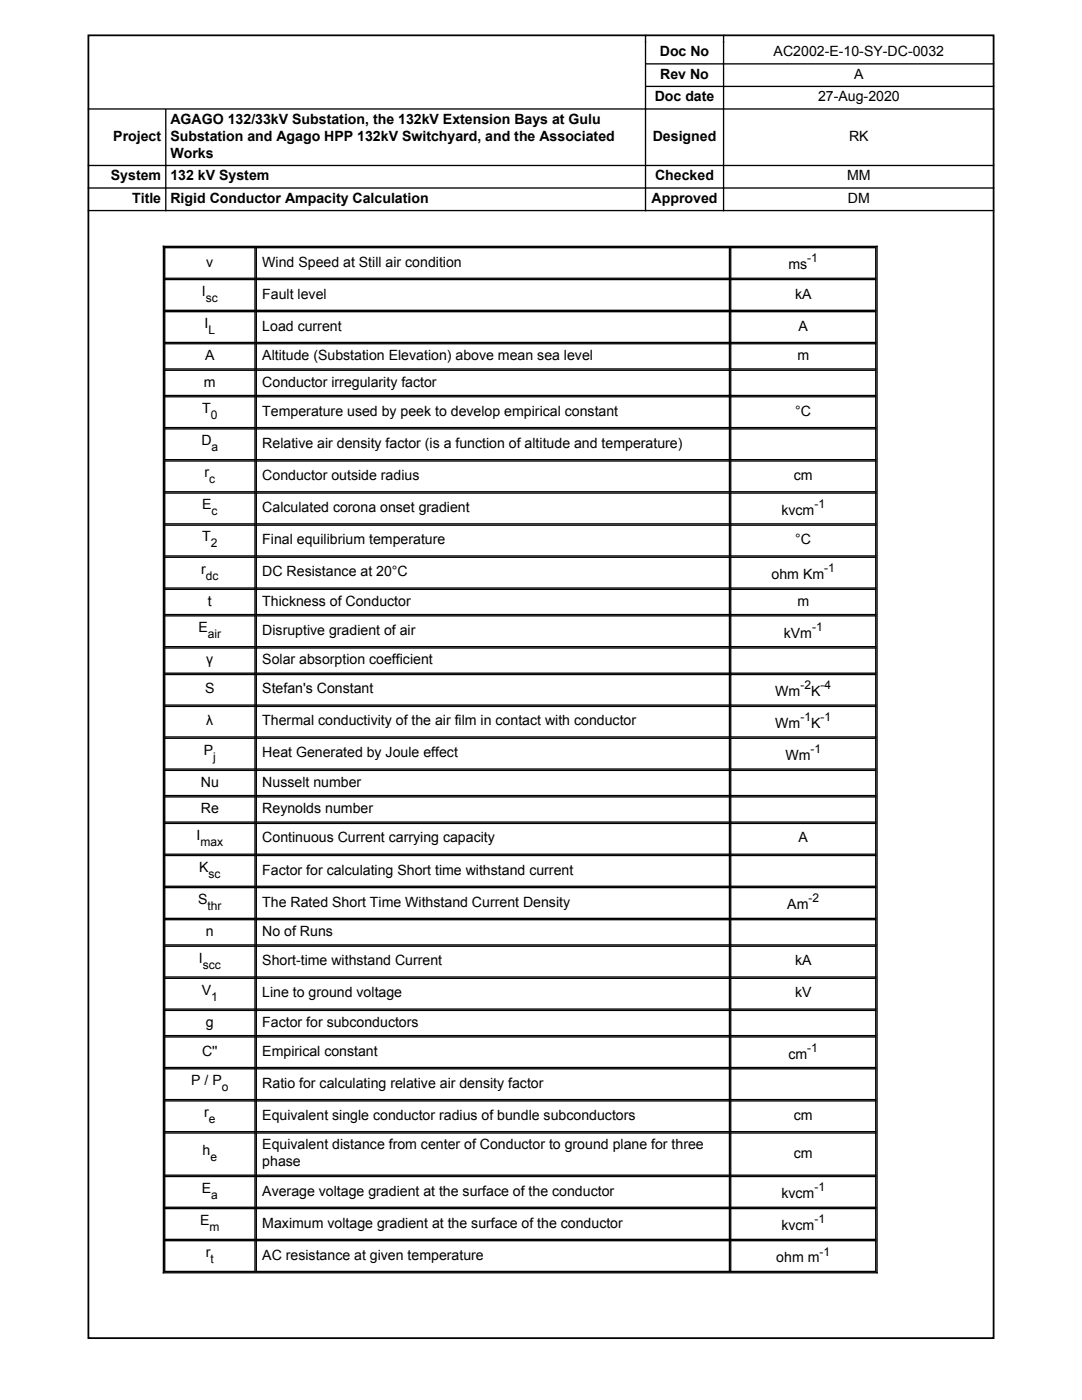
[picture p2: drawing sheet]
<svg xmlns="http://www.w3.org/2000/svg" width="216mm" height="279mm" viewBox="0 0 216 279" stroke-linecap="round" stroke-linejoin="round" font-family="sans-serif">
<defs><g id="words">
<g font-size="2.8">
<text x="131.7" y="11.2">Doc No</text>
<text x="154.4" y="11.2">AC2002-E-10-SY-DC-0032</text>
<text x="131.7" y="15.7">Rev No</text>
<text x="170.4" y="15.7">A</text>
<text x="130.6" y="20.2">Doc date</text>
<text x="163.2" y="20.2">27-Aug-2020</text>
<text x="22.6" y="28.1">Project</text>
<text x="34" y="24.7">AGAGO 132/33kV Substation, the 132kV Extension Bays at Gulu</text>
<text x="34" y="28.1">Substation and Agago HPP 132kV Switchyard, and the Associated</text>
<text x="130.2" y="28.1">Designed</text>
<text x="169.4" y="28.1">RK</text>
<text x="34" y="31.5">Works</text>
<text x="22.1" y="36">System</text>
<text x="26.4" y="40.5">Title</text>
<text x="34" y="36">132 kV System</text>
<text x="34" y="40.5">Rigid Conductor Ampacity Calculation</text>
<text x="130" y="40.5">Approved</text>
<text x="130.7" y="36">Checked</text>
<text x="169" y="36">MM</text>
<text x="169.2" y="40.5">DM</text>
<text x="41.2" y="53.2">v</text>
<text x="52.3" y="53.2">Wind Speed at Still air condition</text>
<text x="157.3" y="53.7">ms</text>
<text x="40.3" y="59">I</text>
<text x="52.3" y="59.6">Fault level</text>
<text x="158.6" y="59.6">kA</text>
<text x="40.8" y="65.4">I</text>
<text x="52.3" y="66">Load current</text>
<text x="159.3" y="66">A</text>
<text x="40.9" y="71.9">A</text>
<text x="52.3" y="71.9">Altitude (Substation Elevation) above mean sea level</text>
<text x="159.1" y="71.9">m</text>
<text x="40.7" y="77.1">m</text>
<text x="52.3" y="77.1">Conductor irregularity factor</text>
<text x="40.3" y="82.4">T</text>
<text x="52.3" y="83">Temperature used by peek to develop empirical constant</text>
<text x="158.7" y="83">°C</text>
<text x="40.2" y="88.8">D</text>
<text x="52.3" y="89.4">Relative air density factor (is a function of altitude and temperature)</text>
<text x="40.8" y="95.2">r</text>
<text x="52.3" y="95.8">Conductor outside radius</text>
<text x="158.4" y="95.8">cm</text>
<text x="40.3" y="101.7">E</text>
<text x="52.3" y="102.2">Calculated corona onset gradient</text>
<text x="155.9" y="102.7">kvcm</text>
<text x="40.3" y="108.1">T</text>
<text x="52.3" y="108.6">Final equilibrium temperature</text>
<text x="158.7" y="108.6">°C</text>
<text x="40.1" y="114.5">r</text>
<text x="52.3" y="115">DC Resistance at 20°C</text>
<text x="154" y="115.5">ohm Km</text>
<text x="41.5" y="120.9">t</text>
<text x="52.3" y="120.9">Thickness of Conductor</text>
<text x="159.1" y="120.9">m</text>
<text x="39.6" y="126.2">E</text>
<text x="52.3" y="126.7">Disruptive gradient of air</text>
<text x="156.4" y="127.3">kVm</text>
<text x="41.2" y="132.6">γ</text>
<text x="52.3" y="132.6">Solar absorption coefficient</text>
<text x="40.9" y="138.4">S</text>
<text x="52.3" y="138.4">Stefan's Constant</text>
<text x="154.7" y="138.9">Wm</text>
<text x="161.8" y="138.9">K</text>
<text x="41.2" y="144.8">λ</text>
<text x="52.3" y="144.8">Thermal conductivity of the air film in contact with conductor</text>
<text x="154.7" y="145.3">Wm</text>
<text x="161.8" y="145.3">K</text>
<text x="40.7" y="150.6">P</text>
<text x="52.3" y="151.1">Heat Generated by Joule effect</text>
<text x="156.7" y="151.7">Wm</text>
<text x="40.1" y="157">Nu</text>
<text x="52.3" y="157">Nusselt number</text>
<text x="39.2" y="167.6">I</text>
<text x="40.1" y="162.3">Re</text>
<text x="52.3" y="162.3">Reynolds number</text>
<text x="39.7" y="174">K</text>
<text x="52.3" y="168.1">Continuous Current carrying capacity</text>
<text x="159.3" y="168.1">A</text>
<text x="52.3" y="174.5">Factor for calculating Short time withstand current</text>
<text x="39.5" y="180.4">S</text>
<text x="52.3" y="180.9">The Rated Short Time Withstand Current Density</text>
<text x="157.1" y="181.5">Am</text>
<text x="41.1" y="186.8">n</text>
<text x="52.3" y="186.8">No of Runs</text>
<text x="39.7" y="192.1">I</text>
<text x="52.3" y="192.6">Short-time withstand Current</text>
<text x="158.6" y="192.6">kA</text>
<text x="40.3" y="198.5">V</text>
<text x="52.3" y="199">Line to ground voltage</text>
<text x="158.6" y="199">kV</text>
<text x="41.1" y="204.9">g</text>
<text x="52.3" y="204.9">Factor for subconductors</text>
<text x="40.3" y="210.7">C''</text>
<text x="52.3" y="210.7">Empirical constant</text>
<text x="157.3" y="211.3">cm</text>
<text x="38.2" y="216.6">P / P</text>
<text x="52.3" y="217.1">Ratio for calculating relative air density factor</text>
<text x="40.7" y="223">r</text>
<text x="52.3" y="223.5">Equivalent single conductor radius of bundle subconductors</text>
<text x="158.4" y="223.5">cm</text>
<text x="40.4" y="230.5">h</text>
<text x="52.3" y="229.4">Equivalent distance from center of Conductor to ground plane for three</text>
<text x="52.3" y="232.7">phase</text>
<text x="158.4" y="231.1">cm</text>
<text x="40.3" y="238">E</text>
<text x="52.3" y="238.6">Average voltage gradient at the surface of the conductor</text>
<text x="155.9" y="239.1">kvcm</text>
<text x="39.9" y="244.4">E</text>
<text x="52.3" y="245">Maximum voltage gradient at the surface of the conductor</text>
<text x="155.9" y="245.5">kvcm</text>
<text x="41.1" y="250.9">r</text>
<text x="52.3" y="251.4">AC resistance at given temperature</text>
<text x="154.9" y="251.9">ohm m</text>
</g>
<g font-size="2.4">
<text x="161.1" y="52.4">-1</text>
<text x="41.1" y="60.2">sc</text>
<text x="41.6" y="66.6">L</text>
<text x="42.1" y="83.6">0</text>
<text x="42.2" y="90">a</text>
<text x="41.7" y="96.4">c</text>
<text x="162.5" y="101.4">-1</text>
<text x="42.2" y="102.9">c</text>
<text x="42.1" y="109.3">2</text>
<text x="41.1" y="115.7">dc</text>
<text x="164.5" y="114.2">-1</text>
<text x="162" y="125.9">-1</text>
<text x="41.5" y="127.4">air</text>
<text x="159.7" y="137.6">-2</text>
<text x="163.7" y="137.6">-4</text>
<text x="159.7" y="143.9">-1</text>
<text x="163.7" y="143.9">-1</text>
<text x="42.5" y="151.8">j</text>
<text x="161.7" y="150.3">-1</text>
<text x="40" y="168.8">max</text>
<text x="41.6" y="175.2">sc</text>
<text x="41.4" y="181.6">thr</text>
<text x="161.3" y="180.1">-2</text>
<text x="40.5" y="193.3">scc</text>
<text x="42.1" y="199.7">1</text>
<text x="161.1" y="209.9">-1</text>
<text x="44.3" y="217.8">o</text>
<text x="41.7" y="224.2">e</text>
<text x="42" y="231.7">e</text>
<text x="42.1" y="239.2">a</text>
<text x="162.5" y="237.8">-1</text>
<text x="41.8" y="245.6">m</text>
<text x="162.5" y="244.2">-1</text>
<text x="163.5" y="250.6">-1</text>
<text x="42" y="252.1">t</text>
</g>
</g></defs>
<g fill="none" stroke="#000" stroke-width=".26">
<path d="M128.8 7.1v14.6h-111.2M128.9 12.7h15.4M128.9 17.2h15.4M144.4 7.1v5.6h53.9M144.4 12.9v4.3h53.9M144.4 17.4v4.3h53.9M17.6 33h15.4M17.6 37.5h15.4M33.1 21.9v11.1h95.7v-11.1M33.1 33.2v4.3h95.7v-4.3M33.1 37.7v4.3h95.7v-4.3M128.9 21.7h15.4"/>
<path d="M128.9 33h15.4M128.9 37.5h15.4M144.4 21.9v11.1h53.9M144.4 33.2v4.3h53.9M144.4 37.7v4.3h53.9M17.6 42h15.4M32.6 49.2h142.4v204.8h-142.4zM32.9 49.4h18v6.1h-18zM32.9 55.8h18v6.1h-18zM51.1 49.4h94.4v6.1h-94.4zM51.1 55.8h94.4v6.1h-94.4zM128.9 42h15.4"/>
<path d="M145.8 49.4h28.9v6.1h-28.9zM145.8 55.8h28.9v6.1h-28.9zM32.9 62.2h18v6.1h-18zM32.9 68.6h18v5h-18zM32.9 73.9h18v5h-18zM32.9 79.2h18v6.1h-18zM51.1 62.2h94.4v6.1h-94.4zM51.1 68.6h94.4v5h-94.4zM51.1 73.9h94.4v5h-94.4zM51.1 79.2h94.4v6.1h-94.4zM145.8 62.2h28.9v6.1h-28.9zM145.8 68.6h28.9v5h-28.9z"/>
<path d="M145.8 73.9h28.9v5h-28.9zM145.8 79.2h28.9v6.1h-28.9zM32.9 85.6h18v6.1h-18zM32.9 92h18v6.1h-18zM32.9 98.4h18v6.1h-18zM51.1 85.6h94.4v6.1h-94.4zM51.1 92h94.4v6.1h-94.4zM51.1 98.4h94.4v6.1h-94.4zM145.8 85.6h28.9v6.1h-28.9zM145.8 92h28.9v6.1h-28.9zM145.8 98.4h28.9v6.1h-28.9zM32.9 104.8h18v6.2h-18z"/>
<path d="M32.9 111.2h18v6.2h-18zM32.9 117.6h18v5.1h-18zM51.1 104.8h94.4v6.2h-94.4zM51.1 111.2h94.4v6.2h-94.4zM51.1 117.6h94.4v5.1h-94.4zM145.8 104.8h28.9v6.2h-28.9zM145.8 111.2h28.9v6.2h-28.9zM145.8 117.6h28.9v5.1h-28.9zM32.9 122.9h18v6.2h-18zM32.9 129.3h18v5h-18zM32.9 134.6h18v6.1h-18zM51.1 122.9h94.4v6.2h-94.4z"/>
<path d="M51.1 129.3h94.4v5h-94.4zM51.1 134.6h94.4v6.1h-94.4zM145.8 122.9h28.9v6.2h-28.9zM145.8 129.3h28.9v5h-28.9zM145.8 134.6h28.9v6.1h-28.9zM32.9 141h18v6.1h-18zM32.9 147.3h18v6.2h-18zM32.9 153.7h18v5.1h-18zM32.9 159h18v5.1h-18zM51.1 141h94.4v6.1h-94.4zM51.1 147.3h94.4v6.2h-94.4zM51.1 153.7h94.4v5.1h-94.4z"/>
<path d="M51.1 159h94.4v5.1h-94.4zM145.8 141h28.9v6.1h-28.9zM145.8 147.3h28.9v6.2h-28.9zM145.8 153.7h28.9v5.1h-28.9zM145.8 159h28.9v5.1h-28.9zM32.9 164.3h18v6.2h-18zM32.9 170.7h18v6.2h-18zM32.9 177.1h18v6.2h-18zM51.1 164.3h94.4v6.2h-94.4zM51.1 170.7h94.4v6.2h-94.4zM51.1 177.1h94.4v6.2h-94.4zM145.8 164.3h28.9v6.2h-28.9z"/>
<path d="M145.8 170.7h28.9v6.2h-28.9zM145.8 177.1h28.9v6.2h-28.9zM32.9 183.5h18v5.1h-18zM32.9 188.8h18v6.2h-18zM32.9 195.2h18v6.2h-18zM51.1 183.5h94.4v5.1h-94.4zM51.1 188.8h94.4v6.2h-94.4zM51.1 195.2h94.4v6.2h-94.4zM145.8 183.5h28.9v5.1h-28.9zM145.8 188.8h28.9v6.2h-28.9zM145.8 195.2h28.9v6.2h-28.9zM32.9 201.7h18v5h-18z"/>
<path d="M32.9 206.9h18v6.1h-18zM32.9 213.3h18v6.1h-18zM32.9 219.7h18v6.2h-18zM51.1 201.7h94.4v5h-94.4zM51.1 206.9h94.4v6.1h-94.4zM51.1 213.3h94.4v6.1h-94.4zM51.1 219.7h94.4v6.2h-94.4zM145.8 201.7h28.9v5h-28.9zM145.8 206.9h28.9v6.1h-28.9zM145.8 213.3h28.9v6.1h-28.9zM145.8 219.7h28.9v6.2h-28.9zM32.9 226.1h18v8.4h-18z"/>
<path d="M32.9 234.8h18v6.1h-18zM51.1 226.1h94.4v8.4h-94.4zM51.1 234.8h94.4v6.1h-94.4zM145.8 226.1h28.9v8.4h-28.9zM145.8 234.8h28.9v6.1h-28.9zM32.9 241.2h18v6.1h-18zM32.9 247.6h18v6.1h-18zM51.1 241.2h94.4v6.1h-94.4zM51.1 247.6h94.4v6.1h-94.4zM145.8 241.2h28.9v6.1h-28.9zM145.8 247.6h28.9v6.1h-28.9z"/>
</g>
<path d="M17.6 7.1h180.7v260h-180.7z" fill="none" stroke="#000" stroke-width=".35"/>
<use href="#words"/>
</svg>
